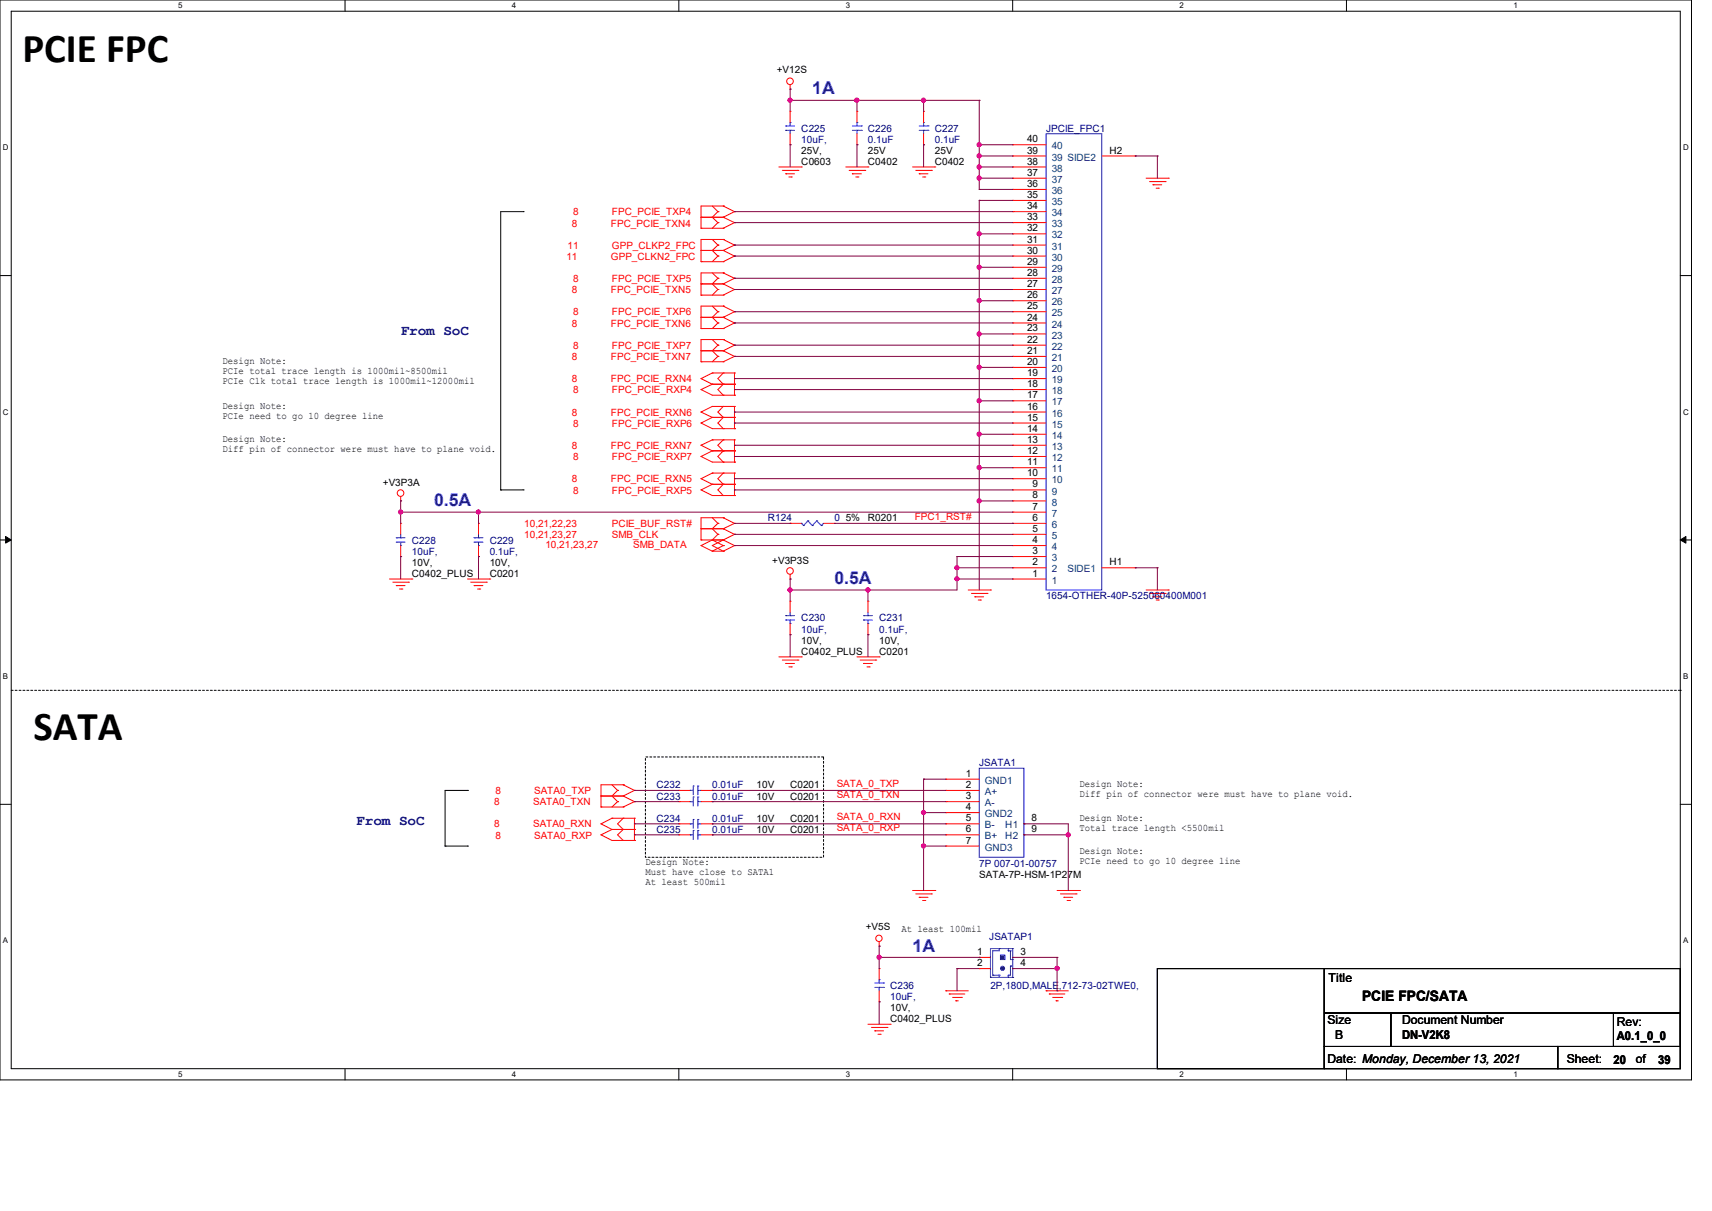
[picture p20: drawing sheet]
<svg xmlns="http://www.w3.org/2000/svg" width="297mm" height="210mm" viewBox="0 0 297 210" stroke-linecap="round" stroke-linejoin="round" font-family="sans-serif">
<defs><g id="words">
<g font-size="7.1">
<text x="3.9" y="10.7">PCIE FPC</text>
<text x="5.8" y="128.4">SATA</text>
</g>
<g font-size="3" fill="#00f">
<text x="140.9" y="16.4">1A</text>
<text x="75.3" y="87.8">0.5A</text>
<text x="144.8" y="101.3">0.5A</text>
<text x="158.3" y="165">1A</text>
</g>
<g font-size="2.5" fill="#000080">
<text x="69.5" y="58.1">From SoC</text>
<text x="61.8" y="143">From SoC</text>
</g>
<text font-size="2.5" x="236.3" y="173.6">PCIE FPC/SATA</text>
<g font-size="2.1">
<text x="230.5" y="170.3">Title</text>
<text x="230.3" y="177.6">Size</text>
<text x="243.2" y="177.6">Document Number</text>
<text x="280.5" y="178">Rev:</text>
<text x="230.3" y="184.4">Date: Monday, December 13, 2021</text>
<text x="231.6" y="180.1">B</text>
<text x="243.2" y="180.2">DN-V2K8</text>
<text x="271.8" y="184.4">Sheet:</text>
<text x="279.9" y="184.4">20</text>
<text x="280.5" y="180.4">A0.1_0_0</text>
<text x="283.8" y="184.4">of</text>
<text x="287.7" y="184.4">39</text>
</g>
<g font-size="1.7">
<text x="134.7" y="12.6">+V12S</text>
<text x="139" y="26.7">25V,</text>
<text x="139" y="28.7">C0603</text>
<text x="150.6" y="26.7">25V</text>
<text x="150.6" y="28.7">C0402</text>
<text x="162.2" y="26.7">25V</text>
<text x="162.2" y="28.7">C0402</text>
<text x="178.2" y="24.7">40</text>
<text x="178.2" y="26.6">39</text>
<text x="178.2" y="28.5">38</text>
<text x="192.5" y="26.6">H2</text>
<text x="178.2" y="30.5">37</text>
<text x="178.2" y="32.4">36</text>
<text x="178.2" y="34.3">35</text>
<text x="178.2" y="36.3">34</text>
<text x="178.2" y="38.2">33</text>
<text x="178.2" y="40.1">32</text>
<text x="178.2" y="42.1">31</text>
<text x="178.2" y="44">30</text>
<text x="178.2" y="45.9">29</text>
<text x="178.2" y="47.8">28</text>
<text x="178.2" y="49.8">27</text>
<text x="178.2" y="51.7">26</text>
<text x="178.2" y="53.6">25</text>
<text x="178.2" y="55.6">24</text>
<text x="178.2" y="57.5">23</text>
<text x="178.2" y="59.4">22</text>
<text x="38.6" y="63.2">Design Note:</text>
<text x="38.6" y="64.9">PCIe total trace length is 1000mil~8500mil</text>
<text x="178.2" y="61.4">21</text>
<text x="178.2" y="63.3">20</text>
<text x="178.2" y="65.2">19</text>
<text x="38.6" y="66.7">PCIe Clk total trace length is 1000mil~12000mil</text>
<text x="38.6" y="70.9">Design Note:</text>
<text x="178.2" y="67.1">18</text>
<text x="178.2" y="69.1">17</text>
<text x="178.2" y="71">16</text>
<text x="38.6" y="76.7">Design Note:</text>
<text x="38.6" y="72.6">PCIe need to go 10 degree line</text>
<text x="178.2" y="72.9">15</text>
<text x="178.2" y="74.9">14</text>
<text x="178.2" y="76.8">13</text>
<text x="38.6" y="78.4">Diff pin of connector were must have to plane void.</text>
<text x="178.2" y="78.7">12</text>
<text x="178.2" y="80.7">11</text>
<text x="178.2" y="82.6">10</text>
<text x="66.4" y="84.2">+V3P3A</text>
<text x="179.1" y="84.5">9</text>
<text x="179.1" y="86.4">8</text>
<text x="179.1" y="88.4">7</text>
<text x="146.7" y="90.4">5%</text>
<text x="150.6" y="90.4">R0201</text>
<text x="179.1" y="90.3">6</text>
<text x="179.1" y="92.2">5</text>
<text x="179.1" y="94.2">4</text>
<text x="71.5" y="98.1">10V,</text>
<text x="71.5" y="100.1">C0402_PLUS</text>
<text x="85" y="98.1">10V,</text>
<text x="85" y="100.1">C0201</text>
<text x="134" y="97.7">+V3P3S</text>
<text x="179.1" y="96.1">3</text>
<text x="179.1" y="98">2</text>
<text x="179.1" y="100">1</text>
<text x="192.5" y="98">H1</text>
<text x="139" y="111.7">10V,</text>
<text x="139" y="113.6">C0402_PLUS</text>
<text x="152.5" y="111.7">10V,</text>
<text x="152.5" y="113.6">C0201</text>
<text x="131.3" y="136.7">10V</text>
<text x="137.1" y="136.7">C0201</text>
<text x="167.6" y="134.7">1</text>
<text x="167.6" y="136.6">2</text>
<text x="187.3" y="136.5">Design Note:</text>
<text x="131.3" y="138.7">10V</text>
<text x="131.3" y="142.5">10V</text>
<text x="137.1" y="138.7">C0201</text>
<text x="137.1" y="142.5">C0201</text>
<text x="167.6" y="138.6">3</text>
<text x="167.6" y="140.5">4</text>
<text x="167.6" y="142.4">5</text>
<text x="179" y="142.4">8</text>
<text x="187.3" y="138.3">Diff pin of connector were must have to plane void.</text>
<text x="187.3" y="142.3">Design Note:</text>
<text x="131.3" y="144.5">10V</text>
<text x="137.1" y="144.5">C0201</text>
<text x="167.6" y="144.4">6</text>
<text x="167.6" y="146.3">7</text>
<text x="179" y="144.4">9</text>
<text x="187.3" y="144.1">Total trace length &lt;5500mil</text>
<text x="187.3" y="148.1">Design Note:</text>
<text x="187.3" y="149.9">PCIe need to go 10 degree line</text>
<text x="112" y="150.1">Design Note:</text>
<text x="112" y="151.8">Must have close to SATA1</text>
<text x="112" y="153.5">At least 500mil</text>
<text x="169.9" y="152.2">SATA-7P-HSM-1P27M</text>
<text x="150.2" y="161.3">+V5S</text>
<text x="156.4" y="161.6">At least 100mil</text>
<text x="169.5" y="165.6">1</text>
<text x="169.5" y="167.6">2</text>
<text x="177" y="165.6">3</text>
<text x="177" y="167.6">4</text>
<text x="154.4" y="177.3">C0402_PLUS</text>
<text x="154.4" y="175.3">10V,</text>
</g>
<g font-size="1.7" fill="#000080">
<text x="139" y="22.9">C225</text>
<text x="150.6" y="22.9">C226</text>
<text x="162.2" y="22.9">C227</text>
<text x="181.5" y="22.9">JPCIE_FPC1</text>
<text x="139" y="24.8">10uF,</text>
<text x="150.6" y="24.8">0.1uF</text>
<text x="162.2" y="24.8">0.1uF</text>
<text x="71.5" y="94.3">C228</text>
<text x="85" y="94.3">C229</text>
<text x="133.2" y="90.4">R124</text>
<text x="144.8" y="90.4">0</text>
<text x="71.5" y="96.2">10uF,</text>
<text x="85" y="96.2">0.1uF,</text>
<text x="139" y="107.8">C230</text>
<text x="152.5" y="107.8">C231</text>
<text x="181.5" y="103.9">1654-OTHER-40P-525060400M001</text>
<text x="139" y="109.7">10uF,</text>
<text x="152.5" y="109.7">0.1uF,</text>
<text x="113.9" y="136.7">C232</text>
<text x="123.6" y="136.7">0.01uF</text>
<text x="169.9" y="132.9">JSATA1</text>
<text x="113.9" y="138.7">C233</text>
<text x="113.9" y="142.5">C234</text>
<text x="123.6" y="138.7">0.01uF</text>
<text x="123.6" y="142.5">0.01uF</text>
<text x="113.9" y="144.5">C235</text>
<text x="123.6" y="144.5">0.01uF</text>
<text x="169.9" y="150.3">7P 007-01-00757</text>
<text x="171.6" y="163">JSATAP1</text>
<text x="154.4" y="171.5">C236</text>
<text x="154.4" y="173.4">10uF,</text>
<text x="171.8" y="171.5">2P,180D,MALE,712-73-02TWE0,</text>
</g>
<g font-size="1.7" fill="#004080">
<text x="182.5" y="25.9">40</text>
<text x="182.5" y="27.9">39 SIDE2</text>
<text x="182.5" y="29.8">38</text>
<text x="182.5" y="31.7">37</text>
<text x="182.5" y="33.7">36</text>
<text x="182.5" y="35.6">35</text>
<text x="182.5" y="37.5">34</text>
<text x="182.5" y="39.4">33</text>
<text x="182.5" y="41.4">32</text>
<text x="182.5" y="43.3">31</text>
<text x="182.5" y="45.2">30</text>
<text x="182.5" y="47.2">29</text>
<text x="182.5" y="49.1">28</text>
<text x="182.5" y="51">27</text>
<text x="182.5" y="53">26</text>
<text x="182.5" y="54.9">25</text>
<text x="182.5" y="56.8">24</text>
<text x="182.5" y="58.7">23</text>
<text x="182.5" y="60.7">22</text>
<text x="182.5" y="62.6">21</text>
<text x="182.5" y="64.5">20</text>
<text x="182.5" y="66.5">19</text>
<text x="182.5" y="68.4">18</text>
<text x="182.5" y="70.3">17</text>
<text x="182.5" y="72.3">16</text>
<text x="182.5" y="74.2">15</text>
<text x="182.5" y="76.1">14</text>
<text x="182.5" y="78">13</text>
<text x="182.5" y="80">12</text>
<text x="182.5" y="81.9">11</text>
<text x="182.5" y="83.8">10</text>
<text x="182.5" y="85.8">9</text>
<text x="182.5" y="87.7">8</text>
<text x="182.5" y="89.6">7</text>
<text x="182.5" y="91.6">6</text>
<text x="182.5" y="93.5">5</text>
<text x="182.5" y="95.4">4</text>
<text x="182.5" y="97.3">3</text>
<text x="182.5" y="99.3">2</text>
<text x="182.5" y="101.2">1</text>
<text x="185.2" y="99.3">SIDE1</text>
<text x="170.9" y="135.9">GND1</text>
<text x="170.9" y="137.9">A+</text>
<text x="170.9" y="139.8">A-</text>
<text x="170.9" y="141.7">GND2</text>
<text x="170.9" y="143.7">B-</text>
<text x="174.4" y="143.7">H1</text>
<text x="170.9" y="145.6">B+</text>
<text x="170.9" y="147.5">GND3</text>
<text x="174.4" y="145.6">H2</text>
</g>
<g font-size="1.7" fill="#f00">
<text x="99.2" y="39.3">8</text>
<text x="99.4" y="37.3">8</text>
<text x="106" y="39.3">FPC_PCIE_TXN4</text>
<text x="106.2" y="37.3">FPC_PCIE_TXP4</text>
<text x="98.3" y="45">11</text>
<text x="98.5" y="43.1">11</text>
<text x="106" y="45">GPP_CLKN2_FPC</text>
<text x="106.2" y="43.1">GPP_CLKP2_FPC</text>
<text x="99.2" y="50.8">8</text>
<text x="99.4" y="48.9">8</text>
<text x="106" y="50.8">FPC_PCIE_TXN5</text>
<text x="106.2" y="48.9">FPC_PCIE_TXP5</text>
<text x="99.2" y="56.6">8</text>
<text x="99.4" y="54.7">8</text>
<text x="106" y="56.6">FPC_PCIE_TXN6</text>
<text x="106.2" y="54.7">FPC_PCIE_TXP6</text>
<text x="99.2" y="62.4">8</text>
<text x="99.4" y="60.5">8</text>
<text x="106" y="62.4">FPC_PCIE_TXN7</text>
<text x="106.2" y="60.5">FPC_PCIE_TXP7</text>
<text x="99.2" y="66.3">8</text>
<text x="99.4" y="68.2">8</text>
<text x="106" y="66.3">FPC_PCIE_RXN4</text>
<text x="106.2" y="68.2">FPC_PCIE_RXP4</text>
<text x="99.2" y="72.1">8</text>
<text x="99.2" y="77.9">8</text>
<text x="99.4" y="74">8</text>
<text x="106" y="72.1">FPC_PCIE_RXN6</text>
<text x="106" y="77.9">FPC_PCIE_RXN7</text>
<text x="106.2" y="74">FPC_PCIE_RXP6</text>
<text x="99.2" y="83.6">8</text>
<text x="99.4" y="79.8">8</text>
<text x="106" y="83.6">FPC_PCIE_RXN5</text>
<text x="106.2" y="79.8">FPC_PCIE_RXP7</text>
<text x="99.4" y="85.6">8</text>
<text x="106.2" y="85.6">FPC_PCIE_RXP5</text>
<text x="90.9" y="93.3">10,21,23,27</text>
<text x="90.9" y="91.4">10,21,22,23</text>
<text x="94.6" y="95">10,21,23,27</text>
<text x="106.2" y="93.3">SMB_CLK</text>
<text x="106.2" y="91.4">PCIE_BUF_RST#</text>
<text x="109.9" y="95">SMB_DATA</text>
<text x="158.7" y="90.2">FPC1_RST#</text>
<text x="85.9" y="137.7">8</text>
<text x="92.7" y="137.7">SATA0_TXP</text>
<text x="145.2" y="136.5">SATA_0_TXP</text>
<text x="85.7" y="139.7">8</text>
<text x="85.7" y="143.5">8</text>
<text x="92.5" y="139.7">SATA0_TXN</text>
<text x="92.5" y="143.5">SATA0_RXN</text>
<text x="145.2" y="142.3">SATA_0_RXN</text>
<text x="145.2" y="138.4">SATA_0_TXN</text>
<text x="85.9" y="145.5">8</text>
<text x="92.7" y="145.5">SATA0_RXP</text>
<text x="145.2" y="144.2">SATA_0_RXP</text>
</g>
<g font-size="1.4">
<text x="30.9" y="1.4">5</text>
<text x="88.8" y="1.4">4</text>
<text x="146.7" y="1.4">3</text>
<text x="204.6" y="1.4">2</text>
<text x="262.6" y="1.4">1</text>
<text x=".5" y="26.1">D</text>
<text x="292" y="26.1">D</text>
<text x=".5" y="71.9">C</text>
<text x="292" y="71.9">C</text>
<text x=".5" y="117.8">B</text>
<text x="292" y="117.8">B</text>
<text x=".5" y="163.6">A</text>
<text x="292" y="163.6">A</text>
<text x="30.9" y="186.8">5</text>
<text x="88.8" y="186.8">4</text>
<text x="146.7" y="186.8">3</text>
<text x="204.6" y="186.8">2</text>
<text x="262.6" y="186.8">1</text>
</g>
</g></defs>
<path d="M0 0h293.5v187.3h-293.5zM1.9 1.9h289.6v183.4h-289.6z" fill="none" stroke="#000" stroke-width=".17"/>
<g fill="#fff">
<path d="M30.9 .2h.8v1.5h-.8z"/>
<path d="M30.9 185.5h.8v1.6h-.8z"/>
</g>
<path d="M59.9 0v1.9M59.9 185.3v2" fill="none" stroke="#000" stroke-width=".17"/>
<g fill="#fff">
<path d="M88.8 .2h.8v1.5h-.8z"/>
<path d="M88.8 185.5h.8v1.6h-.8z"/>
</g>
<path d="M117.8 0v1.9M117.8 185.3v2" fill="none" stroke="#000" stroke-width=".17"/>
<g fill="#fff">
<path d="M146.7 .2h.8v1.5h-.8z"/>
<path d="M146.7 185.5h.8v1.6h-.8z"/>
</g>
<path d="M175.7 0v1.9M175.7 185.3v2" fill="none" stroke="#000" stroke-width=".17"/>
<g fill="#fff">
<path d="M204.6 .2h.8v1.5h-.8z"/>
<path d="M204.6 185.5h.8v1.6h-.8z"/>
</g>
<path d="M233.6 0v1.9M233.6 185.3v2" fill="none" stroke="#000" stroke-width=".17"/>
<g fill="#fff">
<path d="M262.6 .2h.7v1.5h-.7z"/>
<path d="M262.6 185.5h.7v1.6h-.7z"/>
<path d="M.5 24.8h1v1.6h-1z"/>
<path d="M292 24.8h1v1.6h-1z"/>
<path d="M.5 70.7h1v1.5h-1z"/>
<path d="M292 70.7h1v1.5h-1z"/>
</g>
<path d="M0 47.8h1.9M291.5 47.8h2" fill="none" stroke="#000" stroke-width=".17"/>
<g fill="#fff">
<path d="M.5 116.5h.9v1.6h-.9z"/>
<path d="M292 116.5h.9v1.6h-.9z"/>
</g>
<path d="M0 93.6h1.9M291.5 93.6h2" fill="none" stroke="#000" stroke-width=".17"/>
<path d="M1 93l.9 .6-.9 .6zM291.5 93.6l1-.6v1.2z" fill="#000" stroke="#000" stroke-width=".17"/>
<g fill="#fff">
<path d="M.5 162.4h.9v1.5h-.9z"/>
<path d="M292 162.4h.9v1.5h-.9z"/>
</g>
<g fill="none" stroke="#000" stroke-width=".17">
<path d="M90.8 36.7h.1M90.8 36.7h-3.9v48.3M86.9 85h.1M86.9 85h3.9M90.8 85h.1M0 139.5h1.9M81.1 137.1h.1M81.1 137.1h-3.9v9.6M291.5 139.5h2M77.2 146.7h.1M77.2 146.7h3.9M81.1 146.7h.1"/>
<path d="M200.8 168h28.9v17.3h-28.9zM229.7 175.7h11.6v5.8h-11.6zM229.7 168h61.8v7.7h-61.8zM241.3 175.7h50.2v5.8h-50.2zM279.9 175.7h11.6v5.8h-11.6zM229.7 181.5h40.6v3.8h-40.6zM270.3 181.5h21.2v3.8h-21.2z"/>
</g>
<path d="M1.9 119.7h289.6M291.5 119.7h.1M112 131.3h30.9v17.4h-30.9z" fill="none" stroke="#000" stroke-width=".17" stroke-dasharray=".3"/>
<g fill="none" stroke="#f00" stroke-width=".17">
<path d="M137.1 15.5h.1M137.1 19.3h.1M137.1 14.7v.8M137.1 19.3v2M148.7 19.3h.1M148.7 19.3v2M160.2 19.3h.1M160.2 19.3v2M121.6 39.6h.1M121.6 37.7h.1M121.6 37.7h3.9M121.6 39.6h3.9"/>
<path d="M123.6 35.7l.9 1M124.5 38.6h.1M124.5 36.7h.1M124.5 38.6l-.9 1M124.5 36.7l-.9 1 .9 .9M125.5 37.7h.1M125.5 39.6h.1M125.5 35.7h.1M125.5 35.7h-3.9v3.9M125.5 37.7l1.9 .9M125.5 35.7l1.9 1M127.4 38.6h.1"/>
<path d="M127.4 36.7h.1M127.4 38.6l-1.9 1M127.4 36.7l-1.9 1M135.1 29h3.9M135.7 29.5h2.7M136.3 30.1h.1M136.3 30.1h1.5M136.9 30.7h.4M137.1 25.1h.1M137.1 23.2v1.9M137.3 30.7h.1M138.4 29.5h.1"/>
<path d="M139 29h.1M146.7 29h3.9M147.3 29.5h2.7M147.9 30.1h.1M147.9 30.1h1.5M148.5 30.7h.3M148.7 25.1h.1M148.7 23.2v1.9M148.8 30.7h.1M150 29.5h.1M150.6 29h.1M158.3 29h3.9"/>
<path d="M158.9 29.5h2.7M159.5 30.1h.1M159.5 30.1h1.5M160.1 30.7h.3M160.2 25.1h.1M160.2 23.2v1.9M160.4 30.7h.1M161.6 29.5h.1M162.2 29h.1M175.7 25.1h.1M175.7 27.1h.1M175.7 29h.1"/>
<path d="M175.7 30.9h.1M175.7 32.9h.1M175.7 34.8h.1M175.7 36.7h.1M175.7 38.6h.1M175.7 30.9h5.8M175.7 29h5.8M175.7 25.1h5.8M175.7 27.1h5.8M175.7 32.9h5.8M175.7 34.8h5.8M175.7 36.7h5.8"/>
<path d="M175.7 38.6h5.8M191.1 27.1h5.8M196.9 27.1h.1M198.8 30.9h3.9M199.4 31.5h2.7M200 32h.1M200 32h1.5M200.6 32.6h.4M201 32.6h.1M202.1 31.5h.1M202.7 30.9h.1M121.6 45.4h.1"/>
<path d="M121.6 43.4h.1M121.6 51.2h.1M121.6 49.2h.1M121.6 57h.1M121.6 55h.1M121.6 43.4h3.9M121.6 45.4h3.9M121.6 49.2h3.9M121.6 51.2h3.9M121.6 55h3.9M121.6 57h3.9M123.6 41.5l.9 1"/>
<path d="M123.6 47.3l.9 1M123.6 58.9l.9 1M123.6 53.1l.9 1M124.5 44.4h.1M124.5 42.5h.1M124.5 50.2h.1M124.5 48.3h.1M124.5 59.9h.1M124.5 56h.1M124.5 54.1h.1M124.5 44.4l-.9 1M124.5 42.5l-.9 .9 .9 1"/>
<path d="M124.5 50.2l-.9 1M124.5 48.3l-.9 .9 .9 1M124.5 59.9l-.9 .9 .9 1M124.5 56l-.9 1M124.5 54.1l-.9 .9 .9 1M125.5 43.4h.1M125.5 45.4h.1M125.5 41.5h.1M125.5 49.2h.1M125.5 51.2h.1M125.5 47.3h.1M125.5 58.9h.1"/>
<path d="M125.5 55h.1M125.5 57h.1M125.5 53.1h.1M125.5 43.4l1.9 1M125.5 41.5h-3.9v3.9M125.5 47.3h-3.9v3.9M125.5 53.1h-3.9v3.9M125.5 58.9h-3.9v3.8M125.5 41.5l1.9 1M125.5 49.2l1.9 1M125.5 47.3l1.9 1M125.5 58.9l1.9 1"/>
<path d="M125.5 55l1.9 1M125.5 53.1l1.9 1M127.4 44.4h.1M127.4 42.5h.1M127.4 50.2h.1M127.4 48.3h.1M127.4 59.9h.1M127.4 56h.1M127.4 54.1h.1M127.4 44.4l-1.9 1M127.4 42.5l-1.9 .9M127.4 50.2l-1.9 1"/>
<path d="M127.4 48.3l-1.9 .9M127.4 59.9l-1.9 .9M127.4 56l-1.9 1M127.4 54.1l-1.9 .9M175.7 40.6h.1M175.7 42.5h.1M175.7 44.4h.1M175.7 46.4h.1M175.7 48.3h.1M175.7 50.2h.1M175.7 52.2h.1M175.7 54.1h.1"/>
<path d="M175.7 56h.1M175.7 57.9h.1M175.7 59.9h.1M175.7 40.6h5.8M175.7 42.5h5.8M175.7 44.4h5.8M175.7 46.4h5.8M175.7 48.3h5.8M175.7 50.2h5.8M175.7 52.2h5.8M175.7 54.1h5.8M175.7 56h5.8"/>
<path d="M175.7 57.9h5.8M175.7 59.9h5.8M121.6 62.7h.1M121.6 60.8h.1M121.6 71.5h.1M121.6 73.4h.1M121.6 65.7h.1M121.6 67.6h.1M121.6 77.2h.1M121.6 79.2h.1M121.6 60.8h3.9M121.6 62.7h3.9"/>
<path d="M121.6 71.5l2 .9M121.6 73.4l2 .9h3.8M121.6 65.7l2 .9M121.6 67.6l2 .9h3.8M121.6 77.2l2 1M121.6 79.2l2 .9h3.8M123.6 70.5h.1M123.6 72.4h.1M123.6 64.7h.1M123.6 66.6h.1M123.6 76.3h.1M123.6 78.2h.1"/>
<path d="M123.6 72.4h3.8M123.6 70.5l-2 1M123.6 70.5h3.8M123.6 72.4l-2 1M123.6 66.6h3.8M123.6 64.7l-2 1M123.6 64.7h3.8M123.6 66.6l-2 1M123.6 78.2h3.8M123.6 76.3l-2 .9M123.6 76.3h3.8M123.6 78.2l-2 1"/>
<path d="M124.5 61.8h.1M124.5 61.8l-.9 .9M125.5 60.8h.1M125.5 62.7h.1M125.5 72.4h.1M125.5 70.5h.1M125.5 74.3h.1M125.5 66.6h.1M125.5 64.7h.1M125.5 68.5h.1M125.5 78.2h.1M125.5 76.3h.1"/>
<path d="M125.5 60.8l1.9 1M125.5 70.5l-1 1 1 .9M125.5 72.4l-1 1 1 .9M125.5 64.7l-1 1 1 .9M125.5 66.6l-1 1 1 .9M125.5 76.3l-1 .9 1 1M125.5 78.2l-1 1 1 .9M127.4 61.8h.1M127.4 72.4h.1M127.4 70.5h.1M127.4 74.3h.1M127.4 66.6h.1"/>
<path d="M127.4 64.7h.1M127.4 68.5h.1M127.4 78.2h.1M127.4 76.3h.1M127.4 61.8l-1.9 .9M127.4 64.7v3.8M127.4 70.5v3.8M127.4 76.3v3.8M175.7 61.8h.1M175.7 63.7h.1M175.7 65.7h.1M175.7 67.6h.1"/>
<path d="M175.7 69.5h.1M175.7 71.5h.1M175.7 73.4h.1M175.7 75.3h.1M175.7 77.2h.1M175.7 79.2h.1M175.7 61.8h5.8M175.7 63.7h5.8M175.7 65.7h5.8M175.7 67.6h5.8M175.7 69.5h5.8M175.7 71.5h5.8"/>
<path d="M175.7 73.4h5.8M175.7 75.3h5.8M175.7 77.2h5.8M175.7 79.2h5.8M69.5 86.9h.1M69.5 90.8h.1M69.5 96.5h.1M69.5 86.1v.8M69.5 90.8v1.9M69.5 94.6v1.9M83 90.8h.1M83 96.5h.1"/>
<path d="M83 90.8v1.9M83 94.6v1.9M121.6 93.6h.1M121.6 94.6h.1M121.6 91.7h.1M121.6 83h.1M121.6 85h.1M121.6 91.7h3.9M121.6 93.6h3.9M121.6 94.6l2 1M121.6 83l2 1M121.6 85l2 .9h3.8"/>
<path d="M123.6 95.6h.1M123.6 93.6h.1M123.6 82h.1M123.6 84h.1M123.6 95.6h1.9M123.6 93.6l-2 1M123.6 93.6l1.9 1M123.6 89.8l.9 1M123.6 84h3.8M123.6 82l-2 1M123.6 82h3.8M123.6 84l-2 1"/>
<path d="M124.5 92.7h.1M124.5 90.8h.1M124.5 92.7l-.9 .9M124.5 90.8l-.9 .9 .9 1M125.5 91.7h.1M125.5 93.6h.1M125.5 95.6h.1M125.5 94.6h.1M125.5 89.8h.1M125.5 84h.1M125.5 82h.1M125.5 85.9h.1"/>
<path d="M125.5 80.1h.1M125.5 89.8h-3.9v3.8M125.5 91.7l1.9 1M125.5 93.6l1.9 1M125.5 93.6l-1.9 1 1.9 1M125.5 94.6l-1.9 1M125.5 89.8l1.9 1M125.5 82l-1 1 1 1M125.5 84l-1 1 1 .9M127.4 92.7h.1M127.4 94.6h.1M127.4 90.8h.1"/>
<path d="M127.4 84h.1M127.4 82h.1M127.4 85.9h.1M127.4 80.1h.1M127.4 92.7l-1.9 .9M127.4 94.6l-1.9 1M127.4 90.8l-1.9 .9M127.4 82v3.9M137.1 90.8h.1M137.1 99.6v.8M137.1 90.8h1.9M142.9 90.8h1.9"/>
<path d="M144.8 90.8h.1M175.7 81.1h.1M175.7 83h.1M175.7 85h.1M175.7 86.9h.1M175.7 88.8h.1M175.7 90.8h.1M175.7 92.7h.1M175.7 94.6h.1M175.7 96.5h.1M175.7 98.5h.1M175.7 81.1h5.8"/>
<path d="M175.7 83h5.8M175.7 85h5.8M175.7 86.9h5.8M175.7 88.8h5.8M175.7 90.8h5.8M175.7 92.7h5.8M175.7 94.6h5.8M175.7 96.5h5.8M175.7 98.5h5.8M191.1 98.5h5.8M196.9 98.5h.1M67.6 100.4h3.9"/>
<path d="M68.2 101h2.7M68.7 101.6h.1M68.7 101.6h1.6M69.3 102.2h.4M69.7 102.2h.1M70.9 101h.1M71.5 100.4h.1M81.1 100.4h3.9M81.7 101h2.7M82.3 101.6h.1M82.3 101.6h1.5M82.8 102.2h.4"/>
<path d="M83.2 102.2h.1M84.4 101h.1M85 100.4h.1M135.1 113.9h3.9M135.7 114.5h2.7M136.3 115.1h.1M136.3 115.1h1.5M136.9 115.7h.4M137.1 100.4h.1M137.1 104.3h.1M137.1 110.1h.1M137.1 104.3v1.9"/>
<path d="M137.1 108.1v2M137.3 115.7h.1M138.4 114.5h.1M139 113.9h.1M148.7 113.9h3.8M149.2 114.5h2.7M149.8 115.1h.1M149.8 115.1h1.5M150.4 115.7h.4M150.6 104.3h.1M150.6 110.1h.1M150.6 104.3v1.9"/>
<path d="M150.6 108.1v2M150.8 115.7h.1M151.9 114.5h.1M152.5 113.9h.1M168 102.3h3.8M168.5 102.9h2.7M169.1 103.5h.1M169.1 103.5h1.5M169.7 104.1h.4M170.1 104.1h.1M171.2 102.9h.1M171.8 102.3h.1"/>
<path d="M175.7 100.4h.1M175.7 100.4h5.8M198.8 102.3h3.9M199.4 102.9h2.7M200 103.5h.1M200 103.5h1.5M200.6 104.1h.4M201 104.1h.1M202.1 102.9h.1M202.7 102.3h.1M104.3 140h.1M104.3 138h.1"/>
<path d="M104.3 138h3.8M104.3 140h3.8M106.2 136.1l.9 1M107.1 139h.1M107.1 137.1h.1M107.1 139l-.9 1M107.1 137.1l-.9 .9 .9 1M108.1 138h.1M108.1 140h.1M108.1 136.1h.1M108.1 138l2 1M108.1 136.1h-3.8v3.9"/>
<path d="M108.1 136.1l2 1M110.1 139h.1M110.1 137.1h.1M110.1 139l-2 1M110.1 137.1l-2 .9M117.8 137.1h.1M117.8 139h.1M117.8 137.1h1.9M117.8 139h1.9M121.6 137.1h2M121.6 139h2M123.6 137.1h.1"/>
<path d="M123.6 139h.1M164.1 135.1h.1M164.1 137.1h.1M164.1 139h.1M164.1 137.1h5.8M164.1 139h5.8M164.1 135.1h5.8M104.3 142.9h.1M104.3 144.8h.1M104.3 142.9l1.9 .9M104.3 144.8l1.9 1h3.9M106.2 141.9h.1"/>
<path d="M106.2 143.8h.1M106.2 143.8h3.9M106.2 141.9l-1.9 1M106.2 141.9h3.9M106.2 143.8l-1.9 1M108.1 143.8h.1M108.1 141.9h.1M108.1 145.8h.1M108.1 141.9l-1 1 1 .9M108.1 143.8l-1 1 1 1M110.1 143.8h.1M110.1 141.9h.1"/>
<path d="M110.1 145.8h.1M110.1 141.9v3.9M117.8 142.9h.1M117.8 144.8h.1M117.8 142.9h1.9M117.8 144.8h1.9M121.6 142.9h2M121.6 144.8h2M123.6 142.9h.1M123.6 144.8h.1M158.3 154.4h3.9M158.9 155h2.7"/>
<path d="M159.5 155.6h.1M159.5 155.6h1.5M160.1 156.2h.3M160.4 156.2h.1M161.6 155h.1M162.2 154.4h.1M164.1 140.9h.1M164.1 142.9h.1M164.1 144.8h.1M164.1 146.7h.1M164.1 142.9h5.8M164.1 140.9h5.8"/>
<path d="M164.1 144.8h5.8M164.1 146.7h5.8M177.6 142.9h.1M177.6 144.8h.1M183.4 154.4h3.9M184 155h2.7M184.6 155.6h.1M184.6 155.6h1.5M185.1 156.2h.4M185.5 156.2h.1M186.7 155h.1M187.3 154.4h.1"/>
<path d="M150.6 177.6h3.8M151.2 178.2h2.7M151.8 178.8h.1M151.8 178.8h1.5M152.3 179.4h.4M152.5 164.1h.1M152.5 173.7h.1M152.5 168h.1M152.5 163.3v.8M152.5 168v1.9M152.5 171.8v1.9M152.7 179.4h.1"/>
<path d="M153.9 178.2h.1M154.4 177.6h.1M164.1 171.8h.1M164.1 171.8h3.9M164.7 172.4h.1M164.7 172.4h2.7M165.3 173h1.5M165.8 173.6h.1M165.8 173.6h.4M166.8 173h.1M169.9 166h.1M169.9 168h.1"/>
<path d="M169.9 166h1.9M169.9 168h1.9M175.7 166h.1M175.7 168h.1M181.5 171.8h.1M181.5 171.8h3.8M182 172.4h.1M182 172.4h2.7M182.6 173h1.6M183.2 173.6h.1M183.2 173.6h.4M184.2 173h.1"/>
<circle cx="137.1" cy="14.1" r=".57"/>
<circle cx="69.5" cy="85.5" r=".57"/>
<circle cx="137.1" cy="99" r=".57"/>
<circle cx="152.5" cy="162.7" r=".55"/>
</g>
<g fill="none" stroke="#00f" stroke-width=".17">
<path d="M136.3 21.8h.1M136.3 22.6h.1M136.3 21.8h1.5M136.3 22.6h1.5M137.1 21.3h.1M137.1 22.6h.1M137.1 21.3v.5M137.1 22.6v.6M147.9 21.8h1.5M147.9 22.6h1.5M148.7 21.3h.1M148.7 22.6h.1"/>
<path d="M148.7 21.3v.5M148.7 22.6v.6M149.4 21.8h.1M149.4 22.6h.1M159.5 21.8h1.5M159.5 22.6h1.5M160.2 21.3h.1M160.2 22.6h.1M160.2 21.3v.5M160.2 22.6v.6M161 21.8h.1M161 22.6h.1"/>
<path d="M181.5 23.2h9.6v79.1h-9.6zM68.7 94h.1M68.7 93.3h.1M68.7 94h1.6M68.7 93.3h1.6M69.5 94.6h.1M69.5 93.3h.1M69.5 92.7v.6M69.5 94v.6M82.3 94h.1M82.3 93.3h.1M82.3 94h1.5"/>
<path d="M82.3 93.3h1.5M83 94.6h.1M83 93.3h.1M83 92.7v.6M83 94v.6M139 90.8h.1M139 90.8l.4 .3M139.4 91.1h.1M140.2 90.3h.1M140.2 90.3l-.8 .8M140.2 90.3l.7 .8M140.9 91.1h.1"/>
<path d="M141.7 90.3h.1M141.7 90.3l.8 .8M141.7 90.3l-.8 .8M142.5 91.1h.1M142.9 90.8l-.4 .3M136.3 107.5h.1M136.3 106.8h.1M136.3 107.5h1.5M136.3 106.8h1.5M137.1 108.1h.1M137.1 106.8h.1M137.1 106.2v.6"/>
<path d="M137.1 107.5v.6M149.8 107.5h.1M149.8 106.8h.1M149.8 107.5h1.5M149.8 106.8h1.5M150.6 108.1h.1M150.6 106.8h.1M150.6 106.2v.6M150.6 107.5v.6M119.7 137.1h.1M119.7 139h.1M119.7 137.1h.6"/>
<path d="M119.7 139h.6M120.3 136.3h.1M120.3 138.2h.1M120.3 136.3v1.5M120.3 138.2v1.6M121.1 136.3h.1M121.1 137.1h.1M121.1 138.2h.1M121.1 139h.1M121.1 137.1h.5M121.1 136.3v1.5M121.1 138.2v1.6"/>
<path d="M121.1 139h.5M169.9 133.2h7.7v15.5h-7.7zM119.7 142.9h.1M119.7 144.8h.1M119.7 142.9h.6M119.7 144.8h.6M120.3 142.1h.1M120.3 144h.1M120.3 142.1v1.5M120.3 144v1.6M121.1 142.1h.1M121.1 142.9h.1"/>
<path d="M121.1 144h.1M121.1 144.8h.1M121.1 142.1v1.5M121.1 144v1.6M121.1 142.9h.5M121.1 144.8h.5M151.8 170.5h1.5M151.8 171.2h1.5M152.5 169.9h.1M152.5 171.2h.1M152.5 169.9v.6M152.5 171.2v.6"/>
<path d="M153.3 170.5h.1M153.3 171.2h.1M171.8 169.5h.1M171.8 169.5h3.9M172.2 169.1h.1M172.2 164.9h.1M172.2 164.9v4.2M172.2 169.1h1.2M173.4 169.1h.1M173.4 164.5h.1M173.4 164.5v.4h-1.2M173.4 169.1v.4"/>
<path d="M174.9 164.9h.1M174.9 169.5h.1M174.9 169.1h.1M174.9 164.9h.4M174.9 164.5v.4M174.9 169.1v.4M175.3 164.9h.1M175.3 167.6h.1M175.3 164.9v1.5h.4M175.3 167.6v1.5h-.4M175.3 167.6h.4M175.7 164.5h.1"/>
<path d="M175.7 169.5h.1M175.7 166.4h.1M175.7 164.5h-3.9v5M175.7 164.5v5"/>
</g>
<g fill="#00f" stroke="#00f" stroke-width=".17">
<path d="M173.6 165.7h.7v.7h-.7z" fill-rule="evenodd"/>
<circle cx="173.9" cy="167.9" r=".36"/>
</g>
<g fill="none" stroke="#800040" stroke-width=".17">
<path d="M137.1 15.5h.1M137.1 17.4h.1M137.1 15.5v3.8M137.1 17.4h32.8M148.7 17.4h.1M148.7 17.4v1.9M160.2 17.4h.1M160.2 17.4v1.9M169.9 17.4h.1M169.9 17.4v15.5M127.4 36.7h.1M127.4 38.6h.1"/>
<path d="M127.4 36.7h48.3M127.4 38.6h48.3M137.1 25.1h.1M137.1 25.1v3.9M148.7 25.1h.1M148.7 25.1v3.9M160.2 25.1h.1M160.2 25.1v3.9M169.9 34.8h.1M169.9 25.1h.1M169.9 29h.1M169.9 27.1h.1"/>
<path d="M169.9 30.9h.1M169.9 32.9h.1M169.9 34.8h5.8M169.9 34.8v67.5M169.9 27.1h5.8M169.9 25.1h5.8M169.9 29h5.8M169.9 30.9h5.8M169.9 32.9h5.8M196.9 27.1h.1M196.9 27.1h3.9M200.8 27.1h.1"/>
<path d="M200.8 27.1v3.8M127.4 50.2h.1M127.4 48.3h.1M127.4 56h.1M127.4 54.1h.1M127.4 44.4h.1M127.4 42.5h.1M127.4 59.9h.1M127.4 50.2h48.3M127.4 48.3h48.3M127.4 56h48.3M127.4 54.1h48.3"/>
<path d="M127.4 44.4h48.3M127.4 42.5h48.3M127.4 59.9h48.3M169.9 57.9h.1M169.9 46.4h.1M169.9 40.6h.1M169.9 52.2h.1M169.9 57.9h5.8M169.9 46.4h5.8M169.9 40.6h5.8M169.9 52.2h5.8M127.4 71.5h.1"/>
<path d="M127.4 73.4h.1M127.4 61.8h.1M127.4 67.6h.1M127.4 65.7h.1M127.4 79.2h.1M127.4 77.2h.1M127.4 71.5h48.3M127.4 73.4h48.3M127.4 61.8h48.3M127.4 67.6h48.3M127.4 65.7h48.3M127.4 79.2h48.3"/>
<path d="M127.4 77.2h48.3M169.9 69.5h.1M169.9 63.7h.1M169.9 75.3h.1M169.9 69.5h5.8M169.9 63.7h5.8M169.9 75.3h5.8M69.5 86.9h.1M69.5 88.8h.1M69.5 96.5h.1M69.5 86.9v3.9M69.5 96.5v3.9"/>
<path d="M69.5 88.8h106.2M83 96.5h.1M83 88.8h.1M83 88.8v2M83 96.5v3.9M127.4 85h.1M127.4 83h.1M127.4 92.7h.1M127.4 94.6h.1M127.4 85h48.3M127.4 83h48.3M127.4 92.7h48.3"/>
<path d="M127.4 94.6h48.3M127.4 90.8h9.7M137.1 90.8h.1M144.8 90.8h30.9M166 98.5h.1M166 96.5h.1M166 98.5h9.7M166 96.5v5.8h-28.9M166 96.5h9.7M169.9 81.1h.1M169.9 86.9h.1M169.9 86.9h5.8"/>
<path d="M169.9 81.1h5.8M175.7 90.8h.1M196.9 98.5h.1M196.9 98.5h3.9M200.8 98.5h.1M200.8 98.5v3.8M137.1 110.1h.1M137.1 100.4h.1M137.1 102.3h.1M137.1 100.4v3.9M137.1 110.1v3.8M150.6 110.1h.1"/>
<path d="M150.6 102.3h.1M150.6 102.3v2M150.6 110.1v3.8M166 100.4h.1M166 100.4h9.7M110.1 137.1h.1M110.1 139h.1M110.1 137.1h7.7M110.1 139h7.7M123.6 137.1h.1M123.6 139h.1M123.6 137.1h40.5"/>
<path d="M123.6 139h40.5M160.2 135.1h.1M160.2 135.1v19.3M160.2 135.1h3.9M110.1 142.9h.1M110.1 144.8h.1M110.1 142.9h7.7M110.1 144.8h7.7M123.6 142.9h.1M123.6 144.8h.1M123.6 142.9h40.5M123.6 144.8h40.5"/>
<path d="M160.2 146.7h.1M160.2 140.9h.1M160.2 146.7h3.9M160.2 140.9h3.9M177.6 142.9h.1M177.6 144.8h.1M177.6 142.9h7.7v11.5M177.6 144.8h7.7M185.3 144.8h.1M152.5 173.7h.1M152.5 164.1h.1M152.5 166h.1"/>
<path d="M152.5 164.1v3.9M152.5 173.7v3.9M152.5 166h17.4M166 168h.1M166 168v3.8M166 168h3.9M169.9 166h.1M175.7 168h7.7M175.7 166h7.7M183.4 168h.1M183.4 166h.1M183.4 171.8h.1"/>
<path d="M183.4 166v5.8"/>
</g>
<g fill="#f0f" stroke="#f0f" stroke-width=".17">
<circle cx="160.2" cy="146.7" r=".36"/>
<circle cx="160.2" cy="140.9" r=".36"/>
<circle cx="185.3" cy="144.8" r=".36"/>
<circle cx="169.9" cy="40.5" r=".36"/>
<circle cx="169.9" cy="75.3" r=".36"/>
<circle cx="169.9" cy="69.5" r=".36"/>
<circle cx="169.9" cy="63.7" r=".36"/>
<circle cx="169.9" cy="52.1" r=".36"/>
<circle cx="169.9" cy="46.3" r=".36"/>
<circle cx="169.9" cy="86.9" r=".36"/>
<circle cx="166" cy="98.4" r=".36"/>
<circle cx="166" cy="100.4" r=".36"/>
<circle cx="160.2" cy="17.4" r=".36"/>
<circle cx="148.6" cy="17.4" r=".37"/>
<circle cx="137.1" cy="17.4" r=".36"/>
<circle cx="150.6" cy="102.3" r=".36"/>
<circle cx="137.1" cy="102.3" r=".36"/>
<circle cx="69.5" cy="88.8" r=".36"/>
<circle cx="169.9" cy="57.9" r=".36"/>
<circle cx="169.9" cy="81.1" r=".36"/>
<circle cx="169.9" cy="27" r=".36"/>
<circle cx="169.9" cy="25.1" r=".36"/>
<circle cx="169.9" cy="29" r=".36"/>
<circle cx="169.9" cy="30.9" r=".36"/>
<circle cx="83" cy="88.8" r=".36"/>
<circle cx="152.5" cy="166" r=".36"/>
<circle cx="183.4" cy="167.9" r=".37"/>
</g>
<use href="#words"/>
</svg>
